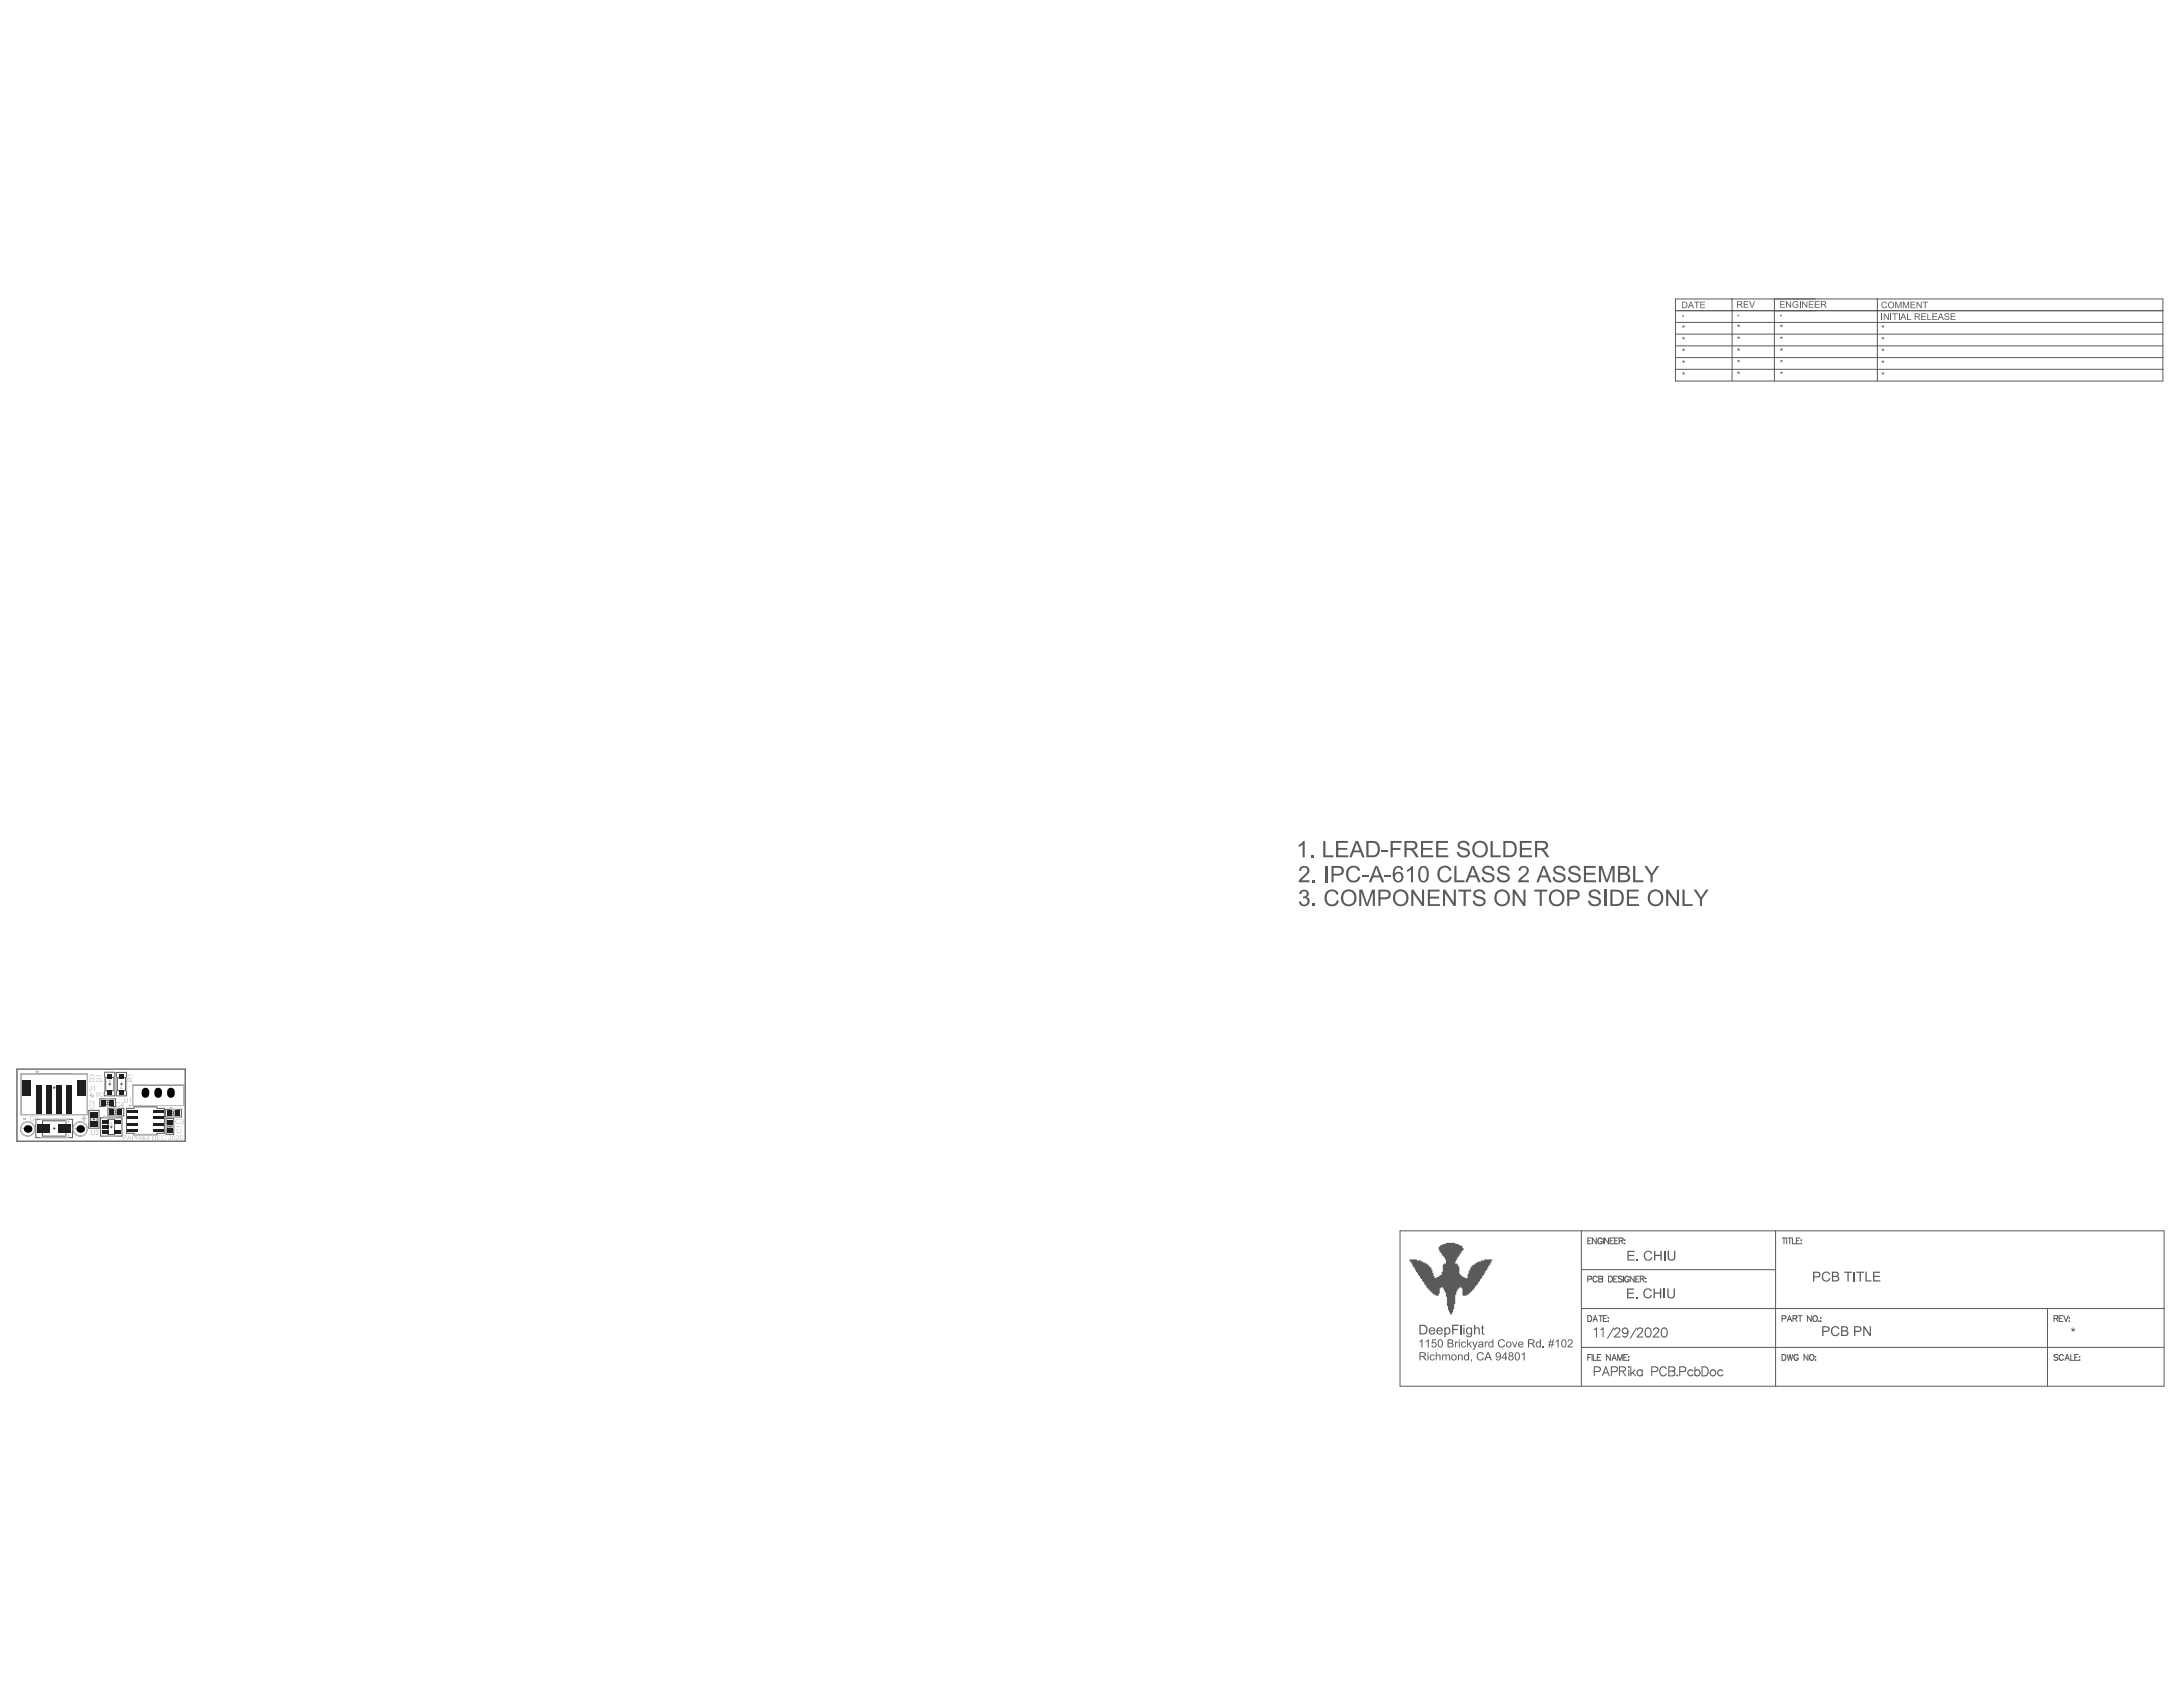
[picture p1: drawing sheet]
<svg xmlns="http://www.w3.org/2000/svg" width="279mm" height="216mm" viewBox="0 0 279 216" stroke-linecap="round" stroke-linejoin="round" font-family="sans-serif">
<path d="M180.4 161.2h.9v.1h.6v.1h.2v.2h.3v.1h.3v.1h.1l.1 .3 .3 .1v.3h.1v.4h.2v.4h.1v.3h.3v-.2h.2v-.1h.2v-.1h.2v-.4h.2v-1h.1v-.1h.3v-.5h-.2v-.3h-.1l-.1-.2h-.2v-.3l-.2-.1v-.3h-.2v-.4l.3-.1v-.2h.3v-.1h.4v-.1h1.2v.1h.4v.1h.2v.2h.3v.2h.1v.3l-.3 .1v.3l-.2 .1v.3l-.3 .1v.3h-.1v.2h-.1v.3h.2v.1h.2v.3h.1v.9l.2 .2 .2 .2h.2v.2h.4v-.6h.2v-.4h.1v-.2h.1v-.3l.3-.1v-.2h.3l.1-.2h.3v-.2h.4v-.1h.4v-.1h1v.1h-.1v.3h-.1v.2l-.3 .2v.2h-.1v.3l-.3 .1v.3h-.1v.3l-.3 .1v.3l-.3 .1v.3l-.2 .1v.3h-.2v.1l-.2 .1v.3l-.3 .1v.2h-.1l-.2 .2-.2 .2v.1h-.3v.1h-.5v-.9h-.2v-.1h-.2l-.1 .2h-.2v.3h-.1v.4h-.1v1.2h-.2v.6h-.1v.4h-.1v.3h-.3v-.3h-.1v-.2h-.2v-.6h-.1v-1.1h-.1v-.6h-.2v-.2h-.1v-.3h-.1v-.1h-.3v.1h-.1v.7h-.2v.2h-.4v-.1h-.2v-.1h-.2l-.1-.3h-.1v-.1h-.2v-.2l-.2-.1v-.1h-.2v-.3l-.2-.1v-.3l-.3-.1v-.3l-.3-.1v-.3l-.2-.1v-.3l-.3-.1v-.3h-.1v-.3l-.3-.1v-.3h-.1v-.2l-.3-.2z" fill="#5a5a5a"/>
<g fill="none" stroke="#5a5a5a" stroke-width=".13">
<path d="M214.4 38.3h62.4v10.5h-62.4zM214.4 39.8h62.4M221.7 38.3v10.5M227.1 38.3v10.5M240.3 38.3v10.5M214.4 47.3h62.4M214.4 45.8h62.4M214.4 44.3h62.4M214.4 42.8h62.4M214.4 41.3h62.4M179.2 157.5h97.8v19.9h-97.8zM202.4 157.5v19.9"/>
<path d="M227.3 157.5v19.9M202.4 162.5h24.9M202.4 172.4h74.6M202.4 167.5h74.6M262.1 167.5v9.9"/>
</g>
<g fill="#5a5a5a">
<path d="M215.3 47.7h.1v-.1h.1v.1h.1l.1 .1h-.2l.1 .1v.1l-.1-.2-.1 .2-.1-.1 .1-.1h-.1z"/>
<path d="M215.3 46.2h.1v-.1h.1v.1h.1l.1 .1h-.2l.1 .1-.1 .1v-.2l-.1 .2-.1-.1 .1-.1h-.1z"/>
<path d="M215.3 41.7h.1v-.1h.1v.1h.1l.1 .1h-.2l.1 .1h-.1v-.1l-.1 .1h-.1l.1-.1h-.1z"/>
<path d="M215.3 40.4h.1v-.1l.1 .1h.1l-.1 .1h-.2h.1z"/>
<path d="M222.4 47.6l.1 .1v-.2h.1l-.1 .2 .2-.1v.1h-.1l.1 .1-.1 .1-.1-.1-.1 .1v-.1l.1-.1h-.2z"/>
<path d="M222.4 46.1l.1 .1v-.2h.1l-.1 .2 .2-.1v.1h-.1l.1 .1-.1 .1-.1-.1-.1 .1z"/>
<path d="M222.4 41.6l.1 .1v-.2h.1l-.1 .2 .2-.1v.1h-.1l.1 .1-.1 .1-.1-.1h-.1l.1-.1h-.2z"/>
<path d="M222.3 40.3l.1 .1v-.2l.1 .2 .1-.1-.1 .1 .1 .1h-.2v-.1z"/>
<path d="M227.8 47.6l.2 .1v-.2v.2l.2-.1v.1h-.2l.1 .1v.1l-.1-.1-.1 .1-.1-.1 .1-.1h-.1z"/>
<path d="M227.8 46.1l.2 .1v-.2v.2l.2-.1v.1h-.2l.1 .1v.1l-.1-.1-.1 .1-.1-.1 .1-.1h-.1z"/>
<path d="M227.8 41.6l.2 .1v-.2v.2l.2-.1v.1h-.2l.1 .1v.1l-.1-.1-.1 .1-.1-.1 .1-.1h-.1z"/>
<path d="M227.8 40.3l.1 .1v-.2l.1 .2 .1-.1-.1 .1 .1 .1h-.3l.1-.1z"/>
<path d="M240.8 47.7h.2l-.1-.1h.1v.1h.1l.1 .1h-.2l.1 .1v.1l-.1-.2-.1 .2-.1-.1 .1-.1h-.1z"/>
<path d="M240.8 46.2h.2l-.1-.1h.1v.1h.1l.1 .1h-.2l.1 .1v.1l-.1-.2-.1 .2-.1-.1 .1-.1h-.1z"/>
<path d="M240.8 41.7h.2l-.1-.1h.1v.1h.1l.1 .1h-.2l.1 .1-.1-.1-.2 .1 .1-.1h-.1z"/>
<path d="M215.3 44.7h.1v-.1h.1v.1h.1l.1 .1h-.2l.1 .1h-.1v-.1l-.1 .1h-.1l.1-.1h-.1z"/>
<path d="M215.3 43.2h.1v-.1h.1v.1h.1l.1 .1h-.2l.1 .1v.1l-.1-.2-.1 .2-.1-.1 .1-.1h-.1z"/>
<path d="M222.4 44.6l.1 .1v-.2h.1l-.1 .2 .2-.1v.1h-.1l.1 .1-.1 .1-.1-.1-.1 .1v-.1l.1-.1h-.2z"/>
<path d="M222.4 43.1l.1 .1v-.2h.1l-.1 .2 .2-.1v.1h-.1l.1 .1-.1 .1-.1-.1-.1 .1v-.1l.1-.1h-.2z"/>
<path d="M227.8 44.6l.2 .1v-.2v.2l.2-.1v.1h-.2l.1 .1v.1l-.1-.1-.1 .1-.1-.1 .1-.1h-.1z"/>
<path d="M227.8 43.1l.2 .1v-.2v.2l.2-.1v.1h-.2l.1 .1v.1l-.1-.1-.1 .1-.1-.1 .1-.1h-.1z"/>
<path d="M240.8 44.7h.2l-.1-.1h.1v.1h.1l.1 .1h-.2l.1 .1-.1-.1-.2 .1 .1-.1h-.1z"/>
<path d="M240.8 43.2h.2l-.1-.1h.1v.1h.1l.1 .1h-.2l.1 .1v.1l-.1-.2-.1 .2-.1-.1 .1-.1h-.1z"/>
<path d="M223.2 38.5h.6v.1h-.5v.3h.4v.1h-.4v.3h.5v.1h-.6z"/>
<path d="M223.9 38.5h.1l.2 .8 .3-.8h.1l-.3 .9h-.1z"/>
<path d="M265.1 170l.2 .1v-.2h.1v.2l.2-.1v.2h-.2l.2 .2h-.1l-.2-.1-.1 .1h-.1l.2-.2h-.2z"/>
<path d="M222.4 38.6v.3l.5-.1-.1-.1zM222.3 38.5l.7 .1v.3l-.2 .1 .3 .4h-.2l-.3-.4h-.2v.4h-.1z"/>
</g>
<path d="M262.9 168.7h.4l.1-.3h-.5v.7M263.1 168.7l.3 .4M263.6 168.7h.2M264 168.4h-.4v.7h.4M264.1 168.4l.3 .7 .3-.7M264.8 168.7h.1zM264.8 169.1h.1z" fill="none" stroke="#5a5a5a" stroke-width=".13"/>
<g fill="#5a5a5a">
<path d="M216.8 38.6h.7v.1h-.3v.7h-.1v-.7h-.3z"/>
<path d="M217.6 38.6h.6v.1h-.5v.3h.5v.1h-.5v.2h.5v.1h-.6z"/>
<path d="M215.4 38.7v.6h.3l.2-.2-.1-.3-.1-.1zM215.3 38.6h.4l.2 .2 .1 .4-.2 .2h-.5z"/>
<path d="M216.4 38.7l-.1 .4h.3zM216.3 38.6h.2l.3 .8h-.1l-.1-.2h-.4l-.1 .2h-.1z"/>
</g>
<g fill="none" stroke="#5a5a5a" stroke-width=".13">
<path d="M203.2 168.4h.3a.4 .4 0 0 1 .2 .3 .4 .4 0 0 1-.2 .4h-.3zM203.9 169.1l.3-.7 .3 .7M204 168.9h.3M204.6 168.4h.5M204.9 168.4v.7M205.2 168.7h.3M205.7 168.4h-.5v.7h.5M205.8 168.6v.1zM205.8 169.1h.1M263.4 173.5l-.2-.2-.3 .2 .1 .1 .4 .3v.1l-.2 .1-.3-.1M264.1 173.5a.27 .27 0 0 0-.3-.2 .27 .27 0 0 0-.2 .3v.2a.27 .27 0 0 0 .2 .3 .27 .27 0 0 0 .3-.2M264.3 174.1l.3-.8 .3 .8"/>
<path d="M264.4 173.8h.4M265 173.3v.8h.5M265.5 173.7h.3M266 173.3h-.5v.8h.5M266.2 173.6v.1zM266.2 174v.1z"/>
</g>
<g fill="#5a5a5a">
<path d="M208.3 160.1h.9v.1h-.7v.4h.7v.2h-.7v.4h.7v.1h-.9z"/>
<path d="M209.5 161.2h.2v.1h-.2z"/>
<path d="M210.5 160.3l.4-.2 .4 .1 .2 .2-.2 .1-.1-.3h-.3l-.2 .1-.2 .3 .1 .4 .3 .2h.3l.1-.3h.2l-.2 .4h-.5l-.3-.2-.1-.3z"/>
<path d="M211.7 160.1h.2v.5h.6v-.5h.2v1.2h-.2v-.6h-.6v.6h-.2z"/>
<path d="M213 160.1h.1v1.2h-.1z"/>
<path d="M213.4 160.1h.2v1l.3 .1 .3-.1 .1-1h.1v.9l-.2 .3h-.4l-.3-.2z"/>
</g>
<path d="M228.1 168.8l.4-.1v-.3h-.4v.7M228.7 169.1l.3-.7 .3 .7M228.9 168.9h.3M229.5 168.7h.4l.1-.3h-.5v.7M229.7 168.7l.3 .4M230.2 168.4h.5M230.4 168.4v.7M231.8 168.4v.7l-.5-.7v.7M232.1 168.5l.1-.1a.35 .35 0 0 1 .4 .3 .35 .35 0 0 1-.4 .4l-.2-.3zM232.8 169.1h.1M233 168.7h.1zM233 169.1h.1z" fill="none" stroke="#5a5a5a" stroke-width=".13"/>
<g fill="#5a5a5a">
<path d="M185.9 169.5h.8v.2h-.7v.4h.6v.1h-.6v.6h-.1z"/>
<path d="M186.9 169.5h.2v1.3h-.2z"/>
<path d="M188.7 169.5h.1v.5l.3-.1 .3 .1v.8h-.2v-.7l-.1-.1-.3 .1v.7h-.1z"/>
<path d="M189.7 169.7l.1-.1v.3h.2v.1h-.2v.6l.2 .1v.1l-.3-.1v-.7h-.2v-.1h.2z"/>
<path d="M181.8 169.7v.9h.5l.2-.3v-.5l-.2-.1zM181.7 169.5h.6l.3 .2 .1 .6-.2 .4-.8 .1z"/>
<path d="M183.1 170.1l-.1 .2h.5l-.2-.3zM182.9 170l.3-.1 .4 .1 .1 .4h-.7l.2 .3h.2l.1-.2h.2l-.1 .2-.3 .1-.3-.1-.1-.2z"/>
<path d="M184.1 170.1l-.1 .2h.5l-.2-.3zM183.9 170l.3-.1 .3 .1 .2 .4h-.7l.1 .2 .1 .1 .2-.1 .1-.1h.2l-.2 .2-.2 .1-.4-.1-.1-.4z"/>
<path d="M184.9 169.9h.1v.1l.2-.1h.2l.3 .4-.1 .3-.2 .2h-.2l-.2-.1v.4h-.1zM185.1 170.1l-.1 .5 .3 .1 .2-.2v-.4l-.2-.1z"/>
<path d="M187.3 169.5h.1v.2h-.1zM187.3 169.9h.1v.9h-.1z"/>
<path d="M187.9 170l-.1 .3v.3l.2 .1 .2-.1 .1-.2-.1-.3-.1-.1zM187.8 169.9h.2l.3 .1v-.1h.1v.9l-.2 .3h-.3l-.2-.1v-.1l.4 .1 .2-.2v-.1l-.4 .1-.2-.2-.1-.4z"/>
</g>
<g fill="none" stroke="#5a5a5a" stroke-width=".13">
<path d="M204.1 175.5h.4a.3 .3 0 0 0 .3-.3 .3 .3 0 0 0-.3-.3h-.4v1.2M204.1 170.2l.2-.2v1.1M204.9 170.2l.3-.2v1.1M205.1 176.1l.4-1.2 .5 1.2M205.2 175.7h.6M206.2 175.5h.5a.3 .3 0 0 0 .3-.3 .3 .3 0 0 0-.3-.3h-.5v1.2M206.5 170l-.7 1.3M206.7 170.2l.2-.2 .4 .1a.36 .36 0 0 1-.1 .5l-.6 .5h.8M207.3 175.5l.6-.1 .1-.1v-.3l-.2-.1h-.5v1.2M207.7 175.5l.3 .6M208.4 170.3a.55 .55 0 0 1-.5 .8l-.2-.2M208.5 174.9v.1z"/>
<path d="M208.5 175.3v.8M208.7 174.9v1.2M209 175.6l.3 .5M209.3 175.3l-.6 .6M209.4 170l-.7 1.3M209.6 170.2l.2-.2 .4 .1a.36 .36 0 0 1-.1 .5l-.6 .5h.8M210.2 175.3v.8M210.2 175.5a.37 .37 0 0 0-.6-.1 .37 .37 0 0 0 0 .6 .37 .37 0 0 0 .6-.1M210.7 170a.38 .38 0 0 1 .6 .2 .58 .58 0 0 1-.4 .9 .74 .74 0 0 1-.2-1.1zM211.4 175.5h.5a.3 .3 0 0 0 .3-.3 .3 .3 0 0 0-.3-.3h-.5v1.2M211.6 170.2l.3-.2 .3 .1a.36 .36 0 0 1-.1 .5l-.5 .5h.8M212.8 170a.38 .38 0 0 1 .5 .2 .58 .58 0 0 1-.4 .9 .74 .74 0 0 1-.1-1.1z"/>
<path d="M213.3 175.2a.43 .43 0 0 0-.5-.3 .43 .43 0 0 0-.4 .5v.2a.43 .43 0 0 0 .4 .5 .43 .43 0 0 0 .5-.3M213.6 174.9h.5l.2 .1v.4l-.2 .1a.3 .3 0 0 1 .3 .3 .3 .3 0 0 1-.3 .3h-.5zM213.6 175.5h.5M214.7 176v.1zM215 175.5h.5a.3 .3 0 0 0 .3-.3 .3 .3 0 0 0-.3-.3h-.5v1.2M216.7 175.5a.37 .37 0 0 0-.6-.1 .37 .37 0 0 0 0 .6 .37 .37 0 0 0 .6-.1M216.9 175.5a.37 .37 0 0 1 .6-.1 .37 .37 0 0 1 0 .6 .37 .37 0 0 1-.6-.1M216.9 174.9v1.2M217.8 174.9h.4a.62 .62 0 0 1 .4 .6 .62 .62 0 0 1-.4 .6h-.4zM220.5 175.5a.37 .37 0 0 0-.5-.1 .37 .37 0 0 0 0 .6 .37 .37 0 0 0 .5-.1"/>
<circle cx="208" cy="170.3" r=".36"/>
<circle cx="219.2" cy="175.7" r=".38"/>
</g>
<g fill="#5a5a5a">
<path d="M208.2 164.9h.9v.1h-.7v.4h.7v.2h-.7v.4h.8v.2h-1z"/>
<path d="M209.4 166h.2v.2h-.2z"/>
<path d="M210.5 165l.5-.1 .3 .2 .1 .1-.2 .1-.1-.3h-.4l-.2 .4v.4l.2 .2h.4l.2-.3 .1 .1-.2 .3-.4 .1-.4-.3-.1-.5z"/>
<path d="M211.6 164.9h.2v.5h.7v-.5h.1v1.3h-.1v-.6h-.7v.6h-.2z"/>
<path d="M212.9 164.9h.2v1.3h-.2z"/>
<path d="M213.4 164.9h.2v.9l.2 .2 .3-.1 .1-1h.2v.9l-.2 .3-.5 .1-.3-.3z"/>
</g>
<g fill="none" stroke="#5a5a5a" stroke-width=".13">
<path d="M203.2 158.8h.3M203.7 158.4h-.5v.8h.5M204.3 158.4v.8l-.5-.8v.8M205 158.6a.27 .27 0 0 0-.3-.2 .27 .27 0 0 0-.2 .3v.2a.27 .27 0 0 0 .3 .3 .27 .27 0 0 0 .2-.3h-.1M205.2 158.4v.8M205.9 158.4v.8l-.5-.8v.8M206.1 158.8h.3M206.5 158.4h-.4v.8h.4M206.7 158.8h.2M207.1 158.4h-.4v.8h.4M207.2 158.8h.5v-.3l-.5-.1v.8M207.5 158.8l.2 .4"/>
<path d="M207.9 158.7v.1zM207.9 159.1v.1z"/>
</g>
<g fill="#5a5a5a">
<path d="M234.5 169.8l.5-.1 .4 .3v.1h-.1l-.2-.2h-.3l-.3 .3v.4l.2 .2h.4l.2-.2h.1l-.2 .3-.4 .1-.4-.3-.1-.5z"/>
<path d="M238.5 169.7h.1l.7 1v-1h.2v1.3h-.2l-.7-1v1h-.1z"/>
<path d="M233.4 169.9v.4h.4l.2-.1-.1-.3zM233.2 169.7h.7l.2 .1 .1 .3-.2 .3-.6 .1v.5h-.2z"/>
<path d="M235.8 169.9v.4l.5-.1 .1-.2-.1-.1zM235.8 170.4v.4l.6-.1v-.2l-.1-.1zM235.6 169.7h.7l.2 .2v.2l-.1 .2 .1 .1 .1 .3-.1 .2-.9 .1z"/>
<path d="M237.5 169.9v.4h.4l.2-.1-.1-.3zM237.3 169.7h.7l.3 .3-.1 .2-.1 .2-.6 .1v.5h-.2z"/>
</g>
<path d="M228.1 158.4h.5M228.3 158.4v.8M228.7 158.4v.8M228.8 158.4h.5M229.1 158.4v.8M229.4 158.4v.8h.4M229.9 158.8h.3M230.4 158.4h-.5v.8h.5M230.5 158.7v.1zM230.5 159.1v.1z" fill="none" stroke="#5a5a5a" stroke-width=".13"/>
<g fill="#5a5a5a">
<path d="M227.8 38.5h.6v.1h-.5v.3h.5v.1h-.5v.3h.5v.1h-.6z"/>
<path d="M228.6 38.5h.1l.4 .7v-.7h.1v.9h-.1l-.4-.7v.7h-.1z"/>
<path d="M229.6 38.6l.3-.1 .3 .2-.1 .1-.2-.2-.3 .1-.1 .3 .1 .2 .2 .1h.2l.1-.3h-.3v-.1h.4v.4l-.4 .1-.3-.1-.1-.4z"/>
<path d="M230.4 38.5h.1v.9h-.1z"/>
<path d="M230.7 38.5h.1l.4 .7v-.7h.1v.9h-.1l-.4-.7v.7h-.1z"/>
<path d="M231.5 38.5h.6v.1h-.5v.3h.5v.1h-.5v.3h.5v.1h-.6z"/>
<path d="M232.3 38.5h.6v.1h-.5v.3h.5v.1h-.5v.3h.5v.1h-.6z"/>
<path d="M183.1 173.4l.3-.1 .2 .2v.1h-.1l-.1-.2-.2 .1-.1 .2v.2l.2 .1h.1l.1-.2h.1l-.1 .3h-.3l-.1-.1-.1-.3z"/>
<path d="M183.8 173.1h.1v.3l.1-.1 .3 .1 .1 .7h-.2v-.5l-.1-.2-.2 .1v.6h-.1z"/>
<path d="M184.6 173.4h.1v.1l.3-.2a.12 .12 0 0 0 .1 .2 .12 .12 0 0 0 .1-.1l.2-.1 .2 .1v.7h-.1v-.5l-.1-.2-.2 .2-.1 .5h-.1v-.5l-.1-.2-.2 .2v.5h-.1z"/>
<path d="M186.6 173.4h.1v.1l.2-.2 .2 .1 .1 .7h-.1v-.6l-.2-.1-.1 .1-.1 .6h-.1z"/>
<path d="M188.3 174h.1v.2l-.1 .1z"/>
<path d="M189.1 173.2l.4-.2 .3 .2 .1 .2h-.1l-.2-.2h-.2l-.3 .3 .1 .3 .2 .2h.2l.2-.3 .1 .1-.2 .3h-.3l-.3-.1-.1-.5z"/>
<path d="M194.8 173.3l.3-.2v1h-.1v-.8l-.2 .1z"/>
<path d="M233.2 38.6v.3l.4-.1v-.1zM233.1 38.5h.5l.1 .1v.3l-.2 .1 .3 .4h-.1l-.3-.4h-.2v.4h-.1z"/>
<path d="M181.8 173.2v.3h.4l.2-.1-.1-.2zM181.7 173.1h.6l.2 .1v.3l-.3 .1 .4 .5h-.2l-.4-.5h-.2v.5h-.1z"/>
<path d="M182.7 173.1h.1v.1h-.1zM182.7 173.4h.1v.7h-.1z"/>
<path d="M185.8 173.7a.26 .26 0 0 0 .5 0 .26 .26 0 0 0-.5 0zM185.7 173.7a.4 .4 0 0 1 .8 0 .4 .4 0 0 1-.8 0z"/>
<path d="M187.5 173.4l.3-.1 .1 .1v-.3h.1v1h-.1v-.1l-.1 .1-.3-.1-.1-.2zM187.5 173.5v.4l.2 .1 .2-.2v-.2l-.2-.2z"/>
<path d="M190.5 173.2l-.2 .5h.3zM190.4 173.1h.1l.5 1h-.2l-.1-.3h-.5l-.1 .3h-.1z"/>
<path d="M191.5 173.4a.25 .25 0 0 0 .5 0 .25 .25 0 0 0-.5 0zM191.5 173.1h.3l.3 .2v.5l-.2 .3h-.3l-.1-.2 .1-.1v.2h.2l.2-.3v-.1l-.2 .1-.3-.1-.1-.2z"/>
<path d="M192.6 173.3l-.3 .4h.3zM192.7 173.1h.1v.6h.1v.1h-.1v.3h-.2v-.3h-.4z"/>
<path d="M193.2 173.3a.2 .2 0 0 0 .4 0 .2 .2 0 0 0-.4 0zM193.2 173.8a.22 .22 0 0 0 .4 0 .22 .22 0 0 0-.4 0zM193.2 173.1h.3l.2 .2-.2 .2 .2 .2v.2l-.2 .2h-.3l-.1-.2v-.2l.1-.2-.1-.1z"/>
<path d="M194.1 173.2l-.1 .7 .2 .1 .2-.2v-.5l-.1-.1zM194 173.1h.3l.2 .2v.6l-.2 .2h-.3l-.1-.2v-.4z"/>
</g>
<g fill="none" stroke="#5a5a5a" stroke-width=".13">
<path d="M203.2 163.7h.4l.1-.3-.5-.1v.8M203.2 173.7h.3M203.7 173.3h-.5v.8M203.8 173.3v.8M203.9 173.3v.8h.5M204.4 163.5a.27 .27 0 0 0-.3-.2 .27 .27 0 0 0-.2 .3v.2a.27 .27 0 0 0 .2 .3 .27 .27 0 0 0 .3-.2M204.4 173.7h.3M204.6 163.3l.5 .1v.2l-.2 .1 .2 .1v.2l-.5 .1zM204.6 163.7h.3M204.9 173.3h-.5v.8h.5M205.9 163.3h.2a.4 .4 0 0 1 .3 .4 .4 .4 0 0 1-.3 .4h-.2zM206.1 173.3v.8l-.5-.8v.8"/>
<path d="M206.3 174.1l.3-.8 .3 .8M206.4 173.8h.4M206.5 163.7h.3M207 163.3h-.5v.8h.5M207 174.1v-.8l.3 .8 .3-.8v.8M207.6 163.4l-.2-.1-.3 .1 .1 .2 .4 .3v.1l-.2 .1-.3-.1M207.8 163.3v.8M207.8 173.7h.3M208.3 173.3h-.5v.8h.5M208.5 173.6v.1zM208.5 174v.1zM208.5 163.5a.27 .27 0 0 0-.3-.2 .27 .27 0 0 0-.3 .3v.2a.27 .27 0 0 0 .3 .3 .27 .27 0 0 0 .3-.3h-.2"/>
<path d="M209.1 163.3v.8l-.4-.8v.8M209.4 163.7h.2M209.8 163.3h-.4v.8h.4M209.9 163.7l.5-.1v-.2l-.5-.1v.8M210.2 163.7l.2 .4M210.6 163.6h.1M210.6 164v.1z"/>
</g>
<g fill="#5a5a5a">
<path d="M233.3 162.9l.4-.2 .4 .2 .1 .2h-.1l-.1-.2h-.3l-.2 .1-.2 .3 .1 .4 .2 .2 .4-.1 .1-.2h.2l-.2 .3-.5 .1-.3-.1-.1-.4v-.4z"/>
<path d="M236 162.7h1v.2h-.4v1.1h-.1v-1.1h-.5z"/>
<path d="M237.2 162.7h.2v1.3h-.2z"/>
<path d="M237.6 162.7h1v.2h-.4v1.1h-.2v-1.1h-.4z"/>
<path d="M238.8 162.7h.1v1.2h.6v.1h-.7z"/>
<path d="M239.7 162.7h.9v.2h-.7v.4h.7v.1h-.7v.5h.8v.1h-1z"/>
<path d="M232.2 162.9v.4h.6v-.3l-.1-.1zM232 162.7l.8 .1 .2 .3-.1 .3-.7 .1v.5h-.2z"/>
<path d="M234.6 162.9v.4h.4l.2-.2-.1-.2zM234.6 163.4v.5h.5l.1-.2-.1-.3zM234.5 162.7h.5l.3 .2v.3l-.1 .1 .2 .2-.1 .4-.8 .1z"/>
</g>
<path d="M228.1 173.3h.2a.4 .4 0 0 1 .3 .4 .4 .4 0 0 1-.3 .4h-.2zM228.7 173.3l.2 .8 .2-.8 .2 .8 .2-.8M230.1 173.5a.27 .27 0 0 0-.3-.2 .27 .27 0 0 0-.2 .3v.2a.27 .27 0 0 0 .3 .3 .27 .27 0 0 0 .2-.3h-.1M231.4 173.3v.8l-.5-.8v.8M231.7 173.4a.35 .35 0 0 1 .5 .3 .35 .35 0 0 1-.5 .4l-.1-.3zM232.4 173.6v.1zM232.4 174v.1z" fill="none" stroke="#5a5a5a" stroke-width=".13"/>
<g fill="#5a5a5a">
<path d="M181.7 171.7l.4-.3v1h-.2v-.8l-.2 .2z"/>
<path d="M182.5 171.7l.4-.3v1h-.2v-.8l-.2 .2z"/>
<path d="M183.3 171.4h.5v.1h-.4v.3h.3l.2 .2-.1 .3-.2 .2-.3-.1-.1-.2h.1l.1 .1 .2 .1 .1-.2v-.2l-.1-.1-.4 .1z"/>
<path d="M186.2 171.7h.1v.1l.1-.1h.2v.1h-.2v.1l-.1 .5h-.1z"/>
<path d="M187 171.8l.2-.1 .4 .1v.1l-.3-.1-.2 .2v.2l.2 .2 .1-.1 .1-.1h.2l-.2 .2-.2 .1-.2-.1-.1-.3z"/>
<path d="M187.8 171.4h.1v.6l.3-.3h.2l-.3 .3 .3 .4h-.2l-.2-.3h-.1v.3h-.1z"/>
<path d="M188.4 171.7h.2l.2 .6 .2-.6h.1l-.3 .9-.2 .2-.1-.1v-.1h.1l.1-.2z"/>
<path d="M190 171.7h.2v.1l.1-.1h.1v.1h-.1l-.1 .1v.5h-.2z"/>
<path d="M191.8 171.5l.4-.1 .4 .1v.2h-.1l-.1-.2h-.3l-.2 .3v.3l.2 .2h.2l.2-.2h.1l-.2 .3-.3 .1-.3-.2-.1-.3z"/>
<path d="M193.5 171.7h.2l.2 .6 .2-.6h.1l-.3 .7h-.1z"/>
<path d="M197.5 172.3h.1v.1h-.1z"/>
<path d="M199.1 171.6l.4-.2v1h-.1v-.8l-.3 .2z"/>
<path d="M200.7 171.5l.3-.1 .3 .1v.3l-.5 .5h.5v.1h-.7l.1-.2 .5-.5-.1-.2h-.1l-.2 .1v.1h-.2z"/>
<path d="M240.8 40.1h.1v.9h-.1z"/>
<path d="M241.1 40.1h.1l.5 .7v-.7h.1v.9h-.2l-.4-.7v.7h-.1z"/>
<path d="M242 40.1h.1v.9h-.1z"/>
<path d="M242.2 40.1h.7v.1h-.3v.8h-.1v-.8h-.3z"/>
<path d="M243 40.1h.1v.9h-.1z"/>
<path d="M244.1 40.1h.1v.8h.4v.1h-.5z"/>
<path d="M245.9 40.1h.6v.1h-.5v.3h.5v.1h-.5v.3h.5v.1h-.6z"/>
<path d="M246.7 40.1h.1v.8h.4v.1h-.5z"/>
<path d="M247.3 40.1h.6v.1h-.5v.3h.5v.1h-.5v.3h.6v.1h-.7z"/>
<path d="M248.9 40.2l.3-.1 .3 .1v.1l-.1 .1-.2-.2-.2 .1v.1l.5 .2v.2l-.1 .1-.3 .1-.2-.2-.1-.1h.1l.2 .2 .3-.1-.1-.2-.4-.2z"/>
<path d="M249.7 40.1h.6v.1h-.5v.3h.4v.1h-.4v.3h.5v.1h-.6z"/>
<path d="M240.9 38.7l.4-.1 .2 .1v.1l-.1 .1-.1-.2h-.2l-.2 .2v.3l.2 .1 .2 .1 .1-.3 .1 .1-.1 .2-.3 .1-.2-.2-.1-.3z"/>
<path d="M242.6 38.6h.1l.3 .7 .2-.7h.2v.8h-.1v-.7l-.3 .7h-.1l-.2-.7v.7h-.1z"/>
<path d="M243.5 38.6h.2l.2 .7 .3-.7h.1v.8h-.1v-.7l-.2 .7h-.1l-.3-.7v.7h-.1z"/>
<path d="M244.5 38.6h.6v.1h-.5v.3h.5v.1h-.5v.2h.6v.1h-.7z"/>
<path d="M245.3 38.6h.1l.4 .7v-.7h.1v.8h-.1l-.4-.6v.6h-.1z"/>
<path d="M246.1 38.6h.6v.1h-.2v.7h-.2v-.7h-.2z"/>
<path d="M166.5 111l.3-.2h.3l.4 .2 .1 .4-.1 .3-.9 1h1v.2h-1.4l.2-.4 .8-.8 .1-.3-.1-.3-.3-.1-.3 .2-.1 .3-.2-.1z"/>
<path d="M168 112.6h.3v.3h-.3z"/>
<path d="M184.2 171.6v.6l.2 .2 .1-.3v-.5l-.1-.1zM184.1 171.5l.4-.1 .2 .2v.6l-.3 .3-.2-.1-.2-.2v-.5z"/>
<path d="M185.4 171.5v.3h.4v-.3zM185.4 172v.3h.4l.1-.1v-.2zM185.3 171.4h.4l.3 .1v.2l-.2 .2 .2 .1v.2l-.1 .2h-.6z"/>
<path d="M186.7 171.4h.1v.1h-.1zM186.7 171.7h.1v.7h-.1z"/>
<path d="M189.3 172.2v.1l.2 .1 .2-.2v-.1zM189.3 171.8l.1-.1 .4 .1 .1 .6h-.2l-.2 .1-.3-.1v-.3l.4-.1a.1 .1 0 0 0 .1-.1 .1 .1 0 0 0-.1-.1h-.1l-.2 .1h-.1z"/>
<path d="M190.6 171.8l.3-.1 .1 .1v-.4h.1v1h-.1l-.3 .1-.2-.2v-.3zM190.7 171.8l-.1 .4 .2 .2 .1-.1 .1-.2v-.2l-.1-.1z"/>
<path d="M192.8 172a.3 .3 0 0 0 .6 0 .3 .3 0 0 0-.6 0zM192.7 172.1a.4 .4 0 0 1 .8 0 .4 .4 0 0 1-.8 0z"/>
<path d="M194.5 171.8l-.1 .2h.4l-.1-.2zM194.4 171.8l.2-.1 .3 .1 .1 .3h-.6l.2 .3 .4-.2-.1 .2-.3 .1-.2-.2-.1-.2z"/>
<path d="M195.7 171.5v.4h.4l.2-.2-.1-.2zM195.6 171.4h.6l.2 .1v.3l-.3 .2 .4 .4h-.2l-.4-.4h-.2v.4h-.1z"/>
<path d="M196.7 171.8l.3-.1 .1 .1v-.4h.1v1h-.1l-.1 .1-.3-.1-.1-.3zM196.7 171.8v.4l.2 .2 .2-.2v-.3l-.2-.1z"/>
<path d="M198.4 171.4h.1v.3h.2l.1-.3h.1l-.1 .3h.1v.1h-.1l-.1 .3h.2v.1h-.2l-.1 .3h-.1l.1-.3h-.2l-.1 .3h-.1l.1-.3h-.2v-.1h.2v-.3h-.2v-.1h.3zM198.4 171.8v.3h.2l.1-.3z"/>
<path d="M200 171.6v.6l.2 .2 .2-.2-.1-.6-.1-.1zM199.9 171.5l.4-.1 .2 .2v.6l-.2 .3-.3-.1-.2-.2v-.4z"/>
<path d="M243.6 40.2l-.1 .4h.2zM243.5 40.1h.2l.3 .9h-.1l-.1-.3h-.4l-.1 .3h-.1z"/>
<path d="M245.2 40.2v.3h.3l.1-.1v-.2zM245.1 40.1h.4l.2 .1v.3l-.2 .1 .3 .4h-.1l-.3-.4h-.2v.4h-.1z"/>
<path d="M248.4 40.2l-.1 .4h.2zM248.3 40.1h.2l.3 .9h-.1l-.1-.3h-.4l-.1 .3h-.1z"/>
<path d="M241.7 39a.31 .31 0 0 0 .6 0 .31 .31 0 0 0-.6 0zM241.6 39a.42 .42 0 0 1 .8 0 .42 .42 0 0 1-.8 0z"/>
</g>
<path d="M169.8 110.8v2.1" fill="none" stroke="#5a5a5a" stroke-width=".28"/>
<g fill="#5a5a5a">
<path d="M172.5 111.1l.4-.2 .5-.1 .3 .1 .3 .2 .1 .3-.3 .1-.1-.3-.2-.1-.3-.1-.4 .2-.2 .3v.3l.1 .6 .1 .2 .3 .1 .5-.1 .2-.4h.3l-.3 .6-.3 .1h-.4l-.3-.1-.3-.2-.2-.4v-.4l.1-.5z"/>
<path d="M174.3 112h.8v.3h-.8z"/>
<path d="M177.2 112h.8v.3h-.8z"/>
<path d="M180.1 111.3l.3-.1 .3-.4h.1v2.1h-.2v-1.6l-.5 .3z"/>
<path d="M184.3 111l.3-.1 .5-.1 .3 .1 .3 .2 .1 .3-.3 .1-.1-.3-.2-.1-.3-.1-.4 .2-.2 .3-.1 .3 .1 .6 .2 .2 .3 .1 .5-.1 .2-.4h.3l-.3 .6-.3 .1h-.4l-.4-.1-.2-.2-.2-.4v-.4l.1-.5z"/>
<path d="M186.1 110.8h.3v1.9h1v.2h-1.3z"/>
<path d="M189.8 111l.4-.2 .7 .1 .2 .2 .1 .3h-.2l-.2-.3-.4-.1a.31 .31 0 0 0-.4 .2 .31 .31 0 0 0 .1 .4l1 .3 .2 .4-.2 .4-.2 .2h-.5l-.4-.1-.3-.2-.1-.4h.3l.1 .3 .4 .2h.4l.2-.3-.1-.3-.8-.3-.3-.1-.1-.2z"/>
<path d="M191.8 111.1l.2-.2 .5-.1 .3 .1 .3 .2 .1 .3h-.3l-.1-.2-.3-.2-.4 .1-.2 .3 .1 .2 .9 .2 .3 .2v.5l-.3 .4h-.6l-.4-.1-.2-.2-.1-.4h.2l.2 .4 .3 .1h.4l.3-.3-.1-.2-.1-.1-.8-.3-.3-.2v-.3z"/>
<path d="M194.6 111l.6-.2 .3 .2 .2 .4-.1 .3-.9 1h1v.2h-1.4l.2-.4 .8-.8 .1-.3-.1-.3-.3-.1-.3 .1-.1 .4-.3-.1z"/>
<path d="M198.9 111l.2-.1 .4-.1 .5 .1 .1 .1 .2 .4h-.2l-.1-.2-.3-.2-.5 .1-.1 .3 .1 .2 .9 .3 .2 .1 .1 .4-.2 .4-.4 .1h-.6l-.3-.2-.2-.5h.3l.2 .4 .3 .1h.4l.2-.3a.61 .61 0 0 0-.7-.5l-.3-.1-.2-.2-.1-.3z"/>
<path d="M200.8 111l.5-.2 .6 .1 .3 .2 .1 .3h-.3l-.2-.3-.4-.1a.3 .3 0 0 0-.3 .2 .3 .3 0 0 0 0 .4l.9 .2 .3 .2v.4l-.2 .4-.4 .1h-.3l-.4-.1-.2-.2-.1-.4h.2l.1 .3 .4 .2h.4l.3-.3-.2-.3-.8-.3-.3-.1v-.2z"/>
<path d="M202.7 110.8h1.5v.3h-1.2v.6h1.1v.2h-1.1v.8h1.3v.2h-1.6z"/>
<path d="M204.6 110.8h.5l.6 1.8 .6-1.8h.4v2.1h-.3v-1.7l-.6 1.7h-.3l-.6-1.8v1.8h-.3z"/>
<path d="M209 110.8h.3v1.9h1v.2h-1.3z"/>
<path d="M210.4 110.8h.4l.6 1 .6-1h.4l-.9 1.2v.9h-.3v-.9z"/>
<path d="M166.2 108.1l.4-.2 .2-.3h.2v2.1h-.3v-1.6l-.5 .3z"/>
<path d="M167.8 109.4h.3v.3h-.3z"/>
<path d="M169.4 107.6h.2v1.9h1.1v.2h-1.3z"/>
<path d="M171 107.6h1.5v.3h-1.2v.6h1.1v.3h-1.1v.7h1.3v.2h-1.6z"/>
<path d="M176.9 108.8h.7v.3h-.7z"/>
<path d="M178 107.6h1.4v.3h-1.1v.6h.9v.3h-.9v.9h-.3z"/>
<path d="M181.9 107.6h1.5v.3h-1.3v.6h1.2v.3h-1.2v.7h1.3v.2h-1.5z"/>
<path d="M183.8 107.6h1.5v.3h-1.2v.6h1.2v.3h-1.2v.7h1.3v.2h-1.6z"/>
<path d="M186.6 107.9l.3-.2 .5-.1 .4 .1 .2 .2 .1 .3h-.3l-.1-.2-.3-.2-.4 .1-.2 .2 .1 .3 .9 .2 .3 .2v.5l-.3 .4h-.6l-.4-.1-.2-.2-.1-.4h.2l.2 .4 .5 .1 .3-.1 .2-.2v-.2l-.2-.1-.8-.2-.3-.3-.1-.3z"/>
<path d="M190.8 107.6h.3v1.9h1v.2h-1.3z"/>
<path d="M194.5 107.6h1.5v.3h-1.2v.6h1.2v.3h-1.2v.7h1.3v.2h-1.6z"/>
<path d="M166.5 114l.5-.1 .3 .1 .2 .2v.4l-.3 .2 .3 .2 .1 .5-.1 .2-.3 .2h-.6l-.3-.4v-.1h.2l.2 .3 .3 .1 .2-.1 .2-.3-.2-.4h-.4v-.3l.4-.1v-.4l-.4-.1-.2 .1-.1 .2h-.2z"/>
<path d="M168 115.7h.3v.2h-.3z"/>
<path d="M169.8 114.1l.3-.2 .5-.1 .3 .1 .3 .3 .1 .2-.2 .1-.3-.4h-.3h-.3l-.3 .3-.1 .3 .1 .7 .2 .3h.6l.2-.2 .2-.3 .3 .1-.4 .5-.3 .2h-.4l-.3-.1-.3-.3-.1-.4-.1-.5z"/>
<path d="M174 113.9h.4l.6 1.7 .6-1.7h.4v2h-.3v-1.7l-.6 1.7h-.3l-.6-1.7v1.7h-.2z"/>
<path d="M180.6 113.9h.3l1.1 1.6v-1.6h.3v2h-.3l-1.1-1.6v1.6h-.3z"/>
<path d="M182.8 113.9h1.5v.2h-1.3v.6h1.2v.3h-1.2v.7h1.3v.2h-1.5z"/>
<path d="M184.7 113.9h.3l1.1 1.6v-1.6h.2v2h-.3l-1-1.6v1.6h-.3z"/>
<path d="M186.6 113.9h1.7v.2h-.7v1.8h-.3v-1.8h-.7z"/>
<path d="M188.7 114l.5-.2 .7 .2 .2 .5h-.3l-.1-.3-.3-.1-.5 .1-.1 .3 .2 .1 .9 .3 .2 .2v.4l-.2 .4-.3 .1-.7-.1-.3-.2-.1-.4h.3v.2l.4 .2h.5l.2-.2a.58 .58 0 0 0-.7-.5l-.4-.2-.2-.2v-.3z"/>
<path d="M193.6 113.9h.3l1.1 1.6v-1.6h.2v2h-.2l-1.1-1.6v1.6h-.3z"/>
<path d="M196.4 113.9h1.6v.2h-.7v1.8h-.2v-1.8h-.7z"/>
<path d="M203.5 114.1l.5-.3 .6 .2 .3 .5h-.3l-.2-.3-.2-.1-.5 .1-.1 .3 .2 .1 .8 .3 .3 .2v.4l-.3 .4-.3 .1-.6-.1-.3-.2-.1-.4h.2l.1 .2 .3 .2h.5l.2-.2a.58 .58 0 0 0-.6-.5l-.4-.2-.2-.1-.1-.4z"/>
<path d="M170.7 111.1v.7h.6l.4-.1v-.3l-.1-.3zM170.4 110.8l1.3 .1 .2 .2 .1 .3v.3l-.2 .2-.4 .2h-.7v.8h-.3z"/>
<path d="M176.2 111l-.4 1h.7zM176 110.8h.3l.9 2.1h-.4l-.2-.6h-.9l-.2 .6h-.3z"/>
<path d="M178.5 111l.2-.1 .4-.1 .3 .1 .2 .4-.3 .1-.1-.3-.2-.1-.4 .2-.1 .6 .3-.2h.3l.4 .2 .1 .4v.3l-.3 .3-.3 .1h-.3a1.31 1.31 0 0 1-.4-1.6zM178.6 111.9l-.1 .4 .2 .3 .3 .1 .3-.1 .1-.3-.1-.4-.3-.1z"/>
<path d="M181.9 111.1l-.1 .6v.6l.1 .3 .3 .1 .3-.2 .1-1.1-.1-.2-.2-.2zM181.7 111l.2-.1 .4-.1 .3 .2 .2 .4 .1 .7-.1 .5-.3 .3h-.4a1 1 0 0 1-.6-1.1l.1-.5z"/>
<path d="M188.5 111l-.3 1h.7zM188.4 110.8h.3l.8 2.1h-.3l-.3-.6h-.8l-.3 .6h-.3z"/>
<path d="M197.6 111l-.4 1h.7zM197.4 110.8h.3l.9 2.1h-.3l-.3-.6h-.8l-.3 .6h-.3z"/>
<path d="M207.4 111.1v.6h.7l.1-.1 .1-.3-.2-.2zM207.4 111.9v.8h.7l.2-.2 .1-.2-.2-.3zM207.1 110.8h.9l.3 .1 .2 .2v.4l-.2 .3 .3 .2 .1 .4-.3 .4-.3 .1h-1z"/>
<path d="M173.7 107.8l-.4 1h.7zM173.5 107.6h.3l.9 2.1h-.4l-.2-.6h-.9l-.2 .6h-.3z"/>
<path d="M175.2 107.9v1.6l.8-.1 .2-.1 .1-.3v-.5l-.1-.4-.3-.2zM174.9 107.6h1l.5 .3 .2 .4v.6l-.1 .4-.3 .3-.4 .1h-.9z"/>
<path d="M180 107.9v.7l.9-.1 .2-.1v-.3l-.2-.2zM179.8 107.6h1l.5 .2 .1 .3v.4l-.6 .3 .4 .2 .4 .7h-.4l-.5-.8-.3-.1h-.4v.9h-.2z"/>
<path d="M188.9 108l-.2 .5 .1 .7 .5 .3 .5-.1 .2-.2 .1-.4-.1-.7-.2-.2-.3-.1zM188.7 107.9l.4-.2 .4-.1 .5 .1 .3 .3 .1 .4v.4l-.1 .4-.2 .3-.4 .2h-.4h-.3l-.4-.4-.1-.4-.1-.3 .1-.4z"/>
<path d="M192.7 107.9v1.6l.8-.1 .2-.1 .1-.3 .1-.5-.2-.4-.2-.2zM192.4 107.6l1.2 .1 .4 .3 .1 .5v.4l-.1 .4-.3 .3-.3 .1h-1z"/>
<path d="M196.7 107.9v.7l.9-.1 .2-.2v-.2l-.1-.2zM196.5 107.6h1l.5 .2 .1 .3v.3l-.2 .2-.3 .2 .2 .2 .5 .7h-.3l-.5-.7-.3-.2h-.5v.9h-.2z"/>
<path d="M172.1 114.3l-.1 .3-.1 .4 .2 .6 .4 .1 .6-.1 .2-.6v-.5l-.1-.2-.5-.2h-.2zM171.9 114.1l.4-.2 .4-.1 .5 .2 .3 .3 .1 .8-.1 .4-.3 .3-.3 .1-.5 .1-.3-.2-.3-.2-.2-.4v-.4l.1-.4z"/>
<path d="M176.7 114.1v.7h.7l.3-.1v-.3l-.1-.2zM176.4 113.9h1.2l.3 .2 .1 .3-.1 .4-.1 .2-.4 .1h-.7v.8h-.3z"/>
<path d="M178.8 114.3l-.2 .5 .1 .7 .5 .2 .6-.1 .1-.3 .1-.4-.2-.6-.3-.2h-.3zM178.5 114.2l.4-.3 .5-.1 .4 .2 .3 .2 .1 .4 .1 .5-.2 .4-.2 .3-.7 .2-.4-.1-.3-.2-.2-.7v-.5z"/>
<path d="M191.7 114.3l-.2 .5 .2 .7 .4 .2 .6-.1 .2-.2 .1-.4-.1-.4-.2-.3-.2-.2h-.4zM191.5 114.2l.3-.3 .4-.1 .3 .1 .4 .2 .3 .3 .1 .6-.2 .5-.2 .2-.3 .2-.4 .1-.4-.1-.3-.2-.2-.7v-.5z"/>
<path d="M198.7 114.3l-.2 .5 .2 .7 .4 .2 .6-.1 .2-.2 .1-.5-.3-.6-.2-.2h-.4zM198.5 114.2l.4-.3 .4-.1 .5 .2 .2 .2 .2 .5v.4l-.1 .4-.3 .3-.6 .2-.5-.1-.2-.2-.3-.7 .1-.5z"/>
<path d="M200.9 114.1v.7h.6l.3-.1 .1-.3-.2-.2zM200.6 113.9h1.1l.3 .1 .2 .4-.1 .4a.64 .64 0 0 1-.7 .3h-.5v.8h-.3z"/>
</g>
<path d="M205.5 113.9v2" fill="none" stroke="#5a5a5a" stroke-width=".28"/>
<g fill="#5a5a5a">
<path d="M208.2 113.9h1.5v.2h-1.2v.6h1.2v.3h-1.2v.7h1.3v.2h-1.6z"/>
<path d="M213.2 113.9h.3l1.1 1.6v-1.6h.3v2h-.3l-1.1-1.6v1.6h-.3z"/>
<path d="M215.3 113.9h.3v1.8h1v.2h-1.3z"/>
<path d="M216.8 113.9h.3l.6 .9 .7-.9h.3l-.9 1.2v.8h-.2v-.8z"/>
<path d="M206.4 114.1v1.6l.9-.1 .2-.4-.1-.8-.2-.3zM206.1 113.9h1.1l.4 .3 .2 .4v.5l-.1 .4-.3 .3-.3 .1h-1z"/>
<path d="M211.4 114.3l-.2 .3v.4l.2 .6 .4 .1 .6-.1 .2-.6v-.5l-.2-.2-.4-.2h-.3zM211.2 114.1l.3-.2 .5-.1 .4 .2 .3 .2 .2 .5v.4l-.1 .4-.3 .3-.3 .1-.5 .1-.3-.1-.3-.3-.2-.4v-.4z"/>
</g>
<g fill="none" stroke="#5a5a5a" stroke-width=".13">
<path d="M2.7 137.4h8.5v5.3h-8.5zM6.8 139.2h.3M6.9 139.1v.2M13.4 137.2h1.3v3h-1.3zM13.9 138.7h.3M14 138.6v.3M14.9 137.2h1.3v3h-1.3zM15.4 138.7h.3M15.5 138.6v.3M17 138.9h6.5v2.6h-6.5zM20.1 139.9h.3M20.2 139.7v.3"/>
<path d="M3.4 144.5h.3M3.5 144.4v.2M4.6 143.2h4.7v2.4h-4.7zM6.8 144.4h.3M6.9 144.3v.3M10.1 144.5h.3M10.3 144.4v.2M11.4 142.1h1.3v2.3h-1.3zM11.9 143.2h.3M12 143.1v.3M12.8 140.6h2v1h-2zM12.9 143h2.7v2.4h-2.7z"/>
<path d="M13.7 141.1h.2M13.8 141v.3M13.8 141.8h2v1h-2zM14.1 144.2h.3M14.2 144.1v.3M14.7 142.3h.3M14.8 142.2v.3M16.2 141.8h.9v-.2h3v.2h.9v3.2h-.9v.2h-3v-.2h-.9zM21.2 142h2v1h-2zM21.3 143.1h.9v2.1h-.9zM21.6 144.2h.3M21.7 144v.3"/>
<path d="M22.1 142.5h.2M22.2 142.3v.3"/>
</g>
<g fill="#5a5a5a">
<path d="M7.4 144.4h.2l-.1 .1 .1 .1-.2-.1 .1-.1z"/>
<path d="M9.5 144.3h.1v.3z"/>
<path d="M9.9 144.4v-.1v.3z"/>
<path d="M14.2 143.6h.2h-.2l.2 .1h-.2z"/>
<path d="M14.2 143.8l.1 .1 .1-.1v.1l-.2-.1v.1z"/>
<path d="M14.2 142.2h.2v.1l-.1-.1v.2h.1h-.1z"/>
<path d="M14 141.1h.2l-.1 .1h.1l-.1 .1-.1-.1 .1-.1z"/>
<path d="M14 138.4v.1h.1v-.1h.1l-.2 .1z"/>
<path d="M15.4 139l.2 .1h-.2z"/>
<path d="M21.7 143.6h.1l.1 .1-.2-.1v.2z"/>
<path d="M21.7 143.9l.1-.1 .1 .1z"/>
<path d="M21.6 142.3l.2 .1h-.2l.2 .1h-.2z"/>
<path d="M21.8 142.3l.1 .1v.1h-.1h.1z"/>
<path d="M2.8 144.3h.1v.3z"/>
<path d="M3.1 144.4h.1v.1l.1 .1h-.2l.1-.2z"/>
<path d="M12 142.7h.1v.1l-.1-.1v.1z"/>
<path d="M12 142.9l.1 .1v-.1l.1 .1h-.1l-.1-.1v.1z"/>
<path d="M7.6 144.4v.1h.1v-.1zM7.6 144.4h.2v.2l-.2-.1z"/>
<path d="M9.7 144.4h.1zM9.7 144.3l.1 .1-.1 .2z"/>
<path d="M14.5 142.2v.1zM14.5 142.2l.1 .2h-.2z"/>
<path d="M14.2 141.2h.1zM14.2 141.1l.1 .1 .1-.1v.2l-.2-.1z"/>
<path d="M14 138.2v.1h.2v-.1zM14 138.2h.2v.1h-.2z"/>
<path d="M15.4 139.2v.1h.2l-.1-.1zM15.4 139.2h.2v.1h-.2z"/>
<path d="M3 144.4h.1zM3 144.3l.1 .1-.1 .2z"/>
</g>
<g fill="none" stroke="#5a5a5a" stroke-width=".13">
<path d="M13.5 137.9h1.1v1.7h-1.1zM15 137.9h1.1v1.7h-1.1zM5.4 143.4h3v2h-3zM11.6 142.6h.8v1.3h-.8zM13.3 140.9h1v.5h-1zM13.8 143.2h.9v2h-.9zM14.3 142.1h1.1v.5h-1.1zM21.5 143.6h.5v1.1h-.5zM21.7 142.2h1v.5h-1z"/>
<circle cx="3.5" cy="144.5" r=".91"/>
<circle cx="10.3" cy="144.5" r=".91"/>
</g>
<path d="M2.2 136.8h21.5v9.3h-21.5z" fill="none" stroke="#5a5a5a" stroke-width=".17"/>
<g fill="none" stroke="#c0c0c0" stroke-width=".13">
<path d="M4.6 137.1h.1M4.6 137.1h.4l-.2 .2zM4.6 137.4h-1.9v5.3h8.5v-5.3h-1.9M13.4 137.9v1.7M13.4 137.2h1.3M14.7 137.9v1.7M14.9 137.9v1.7M16.2 137.9v1.7M17 138.9v2.6h6.5v-2.6M5.1 143.2h3.7v.5M8.4 143.2v.5M8.4 145.1v.5"/>
<path d="M8.8 145.1v.5h-3.7M11.4 142.9v.7M12.7 142.9v.7M13.5 141.6h.6M13.5 140.6h.6M13.7 143.1v-.1h1.1v.1M13.7 145.3v.1h1.1v-.1M14.5 141.8h.7M14.5 142.8h.7M14.9 140.3h1.3M17.2 145.2h2.8M17.2 141.7h2.8"/>
<path d="M21.3 143.8v.7M21.7 141.8l.2-.1 .1 .1zM21.9 143h.6M21.9 142h.6M22.2 143.8v.7"/>
</g>
<g fill="#c0c0c0">
<path d="M3 143.1h.3v.2h-.3z"/>
<path d="M12.3 137.6h.7v.1h-.5l.1 .1h-.1z"/>
<path d="M16.3 137.5h.7v.1h-.5l.1 .1-.1 .1z"/>
<path d="M11.5 141.4l.1-.1-.1 .4 .3 .1 .2-.1v-.2l-.1-.1v-.1l.1 .1 .1 .1-.1 .3-.1 .1-.3-.1-.2-.1z"/>
<path d="M11.5 140.9h.2l.3 .3v-.4h.1v.5l-.5-.4-.1 .1 .1 .2h-.1z"/>
<path d="M11.5 137.6l.1-.1 .1 .1 .2-.1 .2 .1v.2l-.2 .1 .1-.2-.1-.2-.1 .1v.1l-.2-.1-.1 .1 .1 .2-.2-.1z"/>
<path d="M13 139.8h.2l.2 .1-.1 .2-.2 .3h.3h-.4l.3-.4-.1-.1-.2 .1z"/>
<path d="M14.9 141.2l.1-.2 .3 .1 .1 .1-.3-.1-.2 .2 .1 .3 .4-.1-.1 .1-.2 .1-.2-.1z"/>
<path d="M4.5 143l.1-.1 .3 .1v.1l-.3 .3h.3v.1h-.4l.3-.4-.1-.2h-.1v.2h-.1z"/>
<path d="M11.6 144.6h.1v.5l.1 .1 .2-.1v-.5h.1v.6l-.3 .1-.1-.1z"/>
<path d="M12.3 144.7l.1-.1 .2 .1v.2l-.3 .3h.4v.1h-.5l.4-.5-.1-.1-.3 .1z"/>
<path d="M11.7 138.9v.6l-.2 .1-.1-.2 .1 .1h.1z"/>
<path d="M11.9 139.1l.2-.2v.7h-.1v-.5l-.1 .1z"/>
<path d="M15.9 140.5h.1v.5v.1l.3-.1v-.5h.1v.5l-.1 .1h-.4z"/>
<path d="M16.5 140.7l.3-.2v.7h-.1v-.5l-.1 .1z"/>
<path d="M10.4 143.1h.3v-.3h.1v.3h.3v.1h-.3v.3h-.1v-.3h-.3z"/>
<path d="M22.7 144.5h.1l-.1 .3 .3 .1 .2-.1-.1-.2-.1-.1h.2v.1v.3l-.3 .1h-.2l-.1-.2z"/>
<path d="M22.6 144.1h.6v.1h-.5l.1 .1z"/>
<path d="M22.5 143.3l.2-.1 .3 .1v.1h-.1l-.1-.1h-.1l-.2 .1 .1 .4 .3-.1v-.1h.1l-.1 .2h-.2l-.2-.1z"/>
<path d="M23.1 143.3l.2-.1 .2 .1-.1 .5h-.3v-.1l.2 .1 .1-.1v-.2h-.2l.2-.2h-.1l-.1 .1h-.1z"/>
<path d="M18.3 145.3h.1v.3l.3-.1-.2 .1 .2 .3h-.1l-.2-.2v.2h-.1z"/>
<path d="M20.1 145.3h.5v.1h-.4v.2h.3h-.3v.2h.4v.1h-.5z"/>
<path d="M20.7 145.4l.2-.1h.2l.1 .2-.3-.1-.1 .1 .1 .3 .3-.1-.1 .2h-.3l-.1-.2z"/>
<path d="M21.6 145.3l.3 .1v.1l-.3 .3h.3v.1h-.4l.4-.4-.1-.1-.3 .1z"/>
<path d="M22.5 145.4l.4-.1v.3l-.3 .2h.3v.1h-.4l.3-.4v-.1l-.3 .1z"/>
<path d="M12.4 138.1v.3h.5l-.1-.3h-.2zM12.4 138.1l.2-.1h.3l.1 .5h-.7z"/>
<path d="M16.4 138v.3h.2v-.2zM16.4 138l.2-.1 .1 .2 .3-.2v.1l-.3 .2v.1h.3v.1h-.7z"/>
<path d="M11.5 138.1v.3h.5l-.1-.3-.2-.1zM11.5 138.1l.2-.1h.3l.1 .5h-.7z"/>
<path d="M12.4 139.9v.2l.4-.1-.1-.1zM12.3 139.8l.5 .1v.2l-.1 .1 .2 .2h-.1l-.2-.2h-.2v.2h-.1z"/>
<path d="M15.7 141.2l-.2 .2h.2zM15.7 141.1h.1v.3h.1l-.1 .3h-.1v-.2h-.3z"/>
<path d="M4 142.9v.5h.2l.1-.1v-.3zM3.9 142.9h.3l.1 .1 .1 .3-.1 .2h-.4z"/>
<path d="M15.8 145.4v.2h.3v-.2zM15.7 145.3h.4l.1 .1v.2l-.4 .1v.2h-.1z"/>
<path d="M16.5 145.4l-.1 .3h.2zM16.5 145.3h.1l.2 .6h-.1v-.2h-.3l-.1 .2h-.1z"/>
<path d="M17 145.4v.2h.3v-.2zM16.9 145.3h.4l.1 .2-.1 .2h-.3v.2h-.1z"/>
<path d="M17.6 145.4v.2l.3-.1v-.1zM17.5 145.3h.5v.2l-.2 .1 .2 .3h-.1l-.2-.3h-.1v.3h-.1z"/>
<path d="M18.1 145.3l.1 .1zM18.1 145.5h.1v.4h-.1z"/>
<path d="M18.8 145.8l.1 .1 .1-.2zM18.7 145.5h.4v.4h-.4l.1-.2 .2-.1v-.1l-.2 .1z"/>
<path d="M19.6 145.4v.4h.2l.1-.3zM19.5 145.3h.3l.2 .1v.3l-.1 .2h-.4z"/>
<path d="M22.1 145.4v.4l.1 .1 .1-.1v-.3v-.1zM22.1 145.4l.2-.1 .1 .1v.3l-.1 .2-.3-.1z"/>
<path d="M23.1 145.4v.4l.1 .1 .1-.1v-.3l-.1-.1zM23.1 145.3h.2l.1 .1v.3l-.1 .2h-.2l-.1-.1z"/>
</g>
<g fill="none" stroke="#c0c0c0" stroke-width=".13">
<path d="M11.8 139.9a.29 .29 0 0 0-.1 .3 .29 .29 0 0 0 .3 .2M11.5 140.2a.33 .33 0 0 0 .5 0"/>
<circle cx="3.5" cy="144.5" r=".91"/>
<circle cx="10.3" cy="144.5" r=".91"/>
</g>
<g fill="none" stroke="#c0c0c0" stroke-width=".17">
<circle cx="13.4" cy="142.9" r=".07"/>
<circle cx="16.7" cy="141.5" r=".07"/>
</g>
<g fill="#000">
<circle cx="3.5" cy="144.5" r=".49"/>
<circle cx="10.3" cy="144.5" r=".49"/>
</g>
<path d="M18.6 139.7v.3M20.2 139.7v.3M21.9 139.7v.3" fill="none" stroke="#000" stroke-width=".98"/>
<g fill="#1e1e1e">
<path d="M14 142h.6v.7h-.6z" fill-rule="evenodd"/>
<path d="M13.7 139.5h.7v.6h-.7z" fill-rule="evenodd"/>
<path d="M15 142h.7v.7h-.7z" fill-rule="evenodd"/>
<path d="M15.2 139.5h.7v.6h-.7z" fill-rule="evenodd"/>
<path d="M13.7 137.4h.7v.6h-.7z" fill-rule="evenodd"/>
<path d="M14 140.8h.6v.7h-.6z" fill-rule="evenodd"/>
<path d="M15.2 137.4h.7v.6h-.7z" fill-rule="evenodd"/>
<path d="M4.7 138.9h.6v3.6h-.6z" fill-rule="evenodd"/>
<path d="M6 138.9h.6v3.6h-.6z" fill-rule="evenodd"/>
<path d="M7.3 138.9h.6v3.6h-.6z" fill-rule="evenodd"/>
<path d="M8.6 138.9h.6v3.6h-.6z" fill-rule="evenodd"/>
<path d="M13.1 144.6h.8v.4h-.8z" fill-rule="evenodd"/>
<path d="M14.6 144.6h.8v.4h-.8z" fill-rule="evenodd"/>
<path d="M16.4 144.5h1.3v.4h-1.3z" fill-rule="evenodd"/>
<path d="M13.1 143.4h.8v.4h-.8z" fill-rule="evenodd"/>
<path d="M14.6 143.4h.8v.4h-.8z" fill-rule="evenodd"/>
<path d="M16.4 143.7h1.3v.3h-1.3z" fill-rule="evenodd"/>
<path d="M16.4 142h1.3v.4h-1.3z" fill-rule="evenodd"/>
<path d="M19.6 144.5h1.3v.4h-1.3z" fill-rule="evenodd"/>
<path d="M21.4 144.4h.7v.6h-.7z" fill-rule="evenodd"/>
<path d="M19.6 143.7h1.3v.3h-1.3z" fill-rule="evenodd"/>
<path d="M21.4 143.3h.7v.6h-.7z" fill-rule="evenodd"/>
<path d="M19.6 142h1.3v.4h-1.3z" fill-rule="evenodd"/>
<path d="M4.8 143.9h1.6v1.1h-1.6z" fill-rule="evenodd"/>
<path d="M2.9 138.2h1v2h-1z" fill-rule="evenodd"/>
<path d="M11.6 142.3h.9v.7h-.9z" fill-rule="evenodd"/>
<path d="M11.6 143.5h.9v.7h-.9z" fill-rule="evenodd"/>
<path d="M9.9 138.2h1.1v2h-1.1z" fill-rule="evenodd"/>
<path d="M13.1 144h.8v.4h-.8z" fill-rule="evenodd"/>
<path d="M16.4 142.8h1.3v.4h-1.3z" fill-rule="evenodd"/>
<path d="M13 140.8h.6v.7h-.6z" fill-rule="evenodd"/>
<path d="M19.6 142.8h1.3v.4h-1.3z" fill-rule="evenodd"/>
<path d="M21.4 142.1h.6v.7h-.6z" fill-rule="evenodd"/>
<path d="M22.4 142.1h.6v.7h-.6z" fill-rule="evenodd"/>
<path d="M7.4 143.9h1.7v1.1h-1.7z" fill-rule="evenodd"/>
</g>
</svg>
